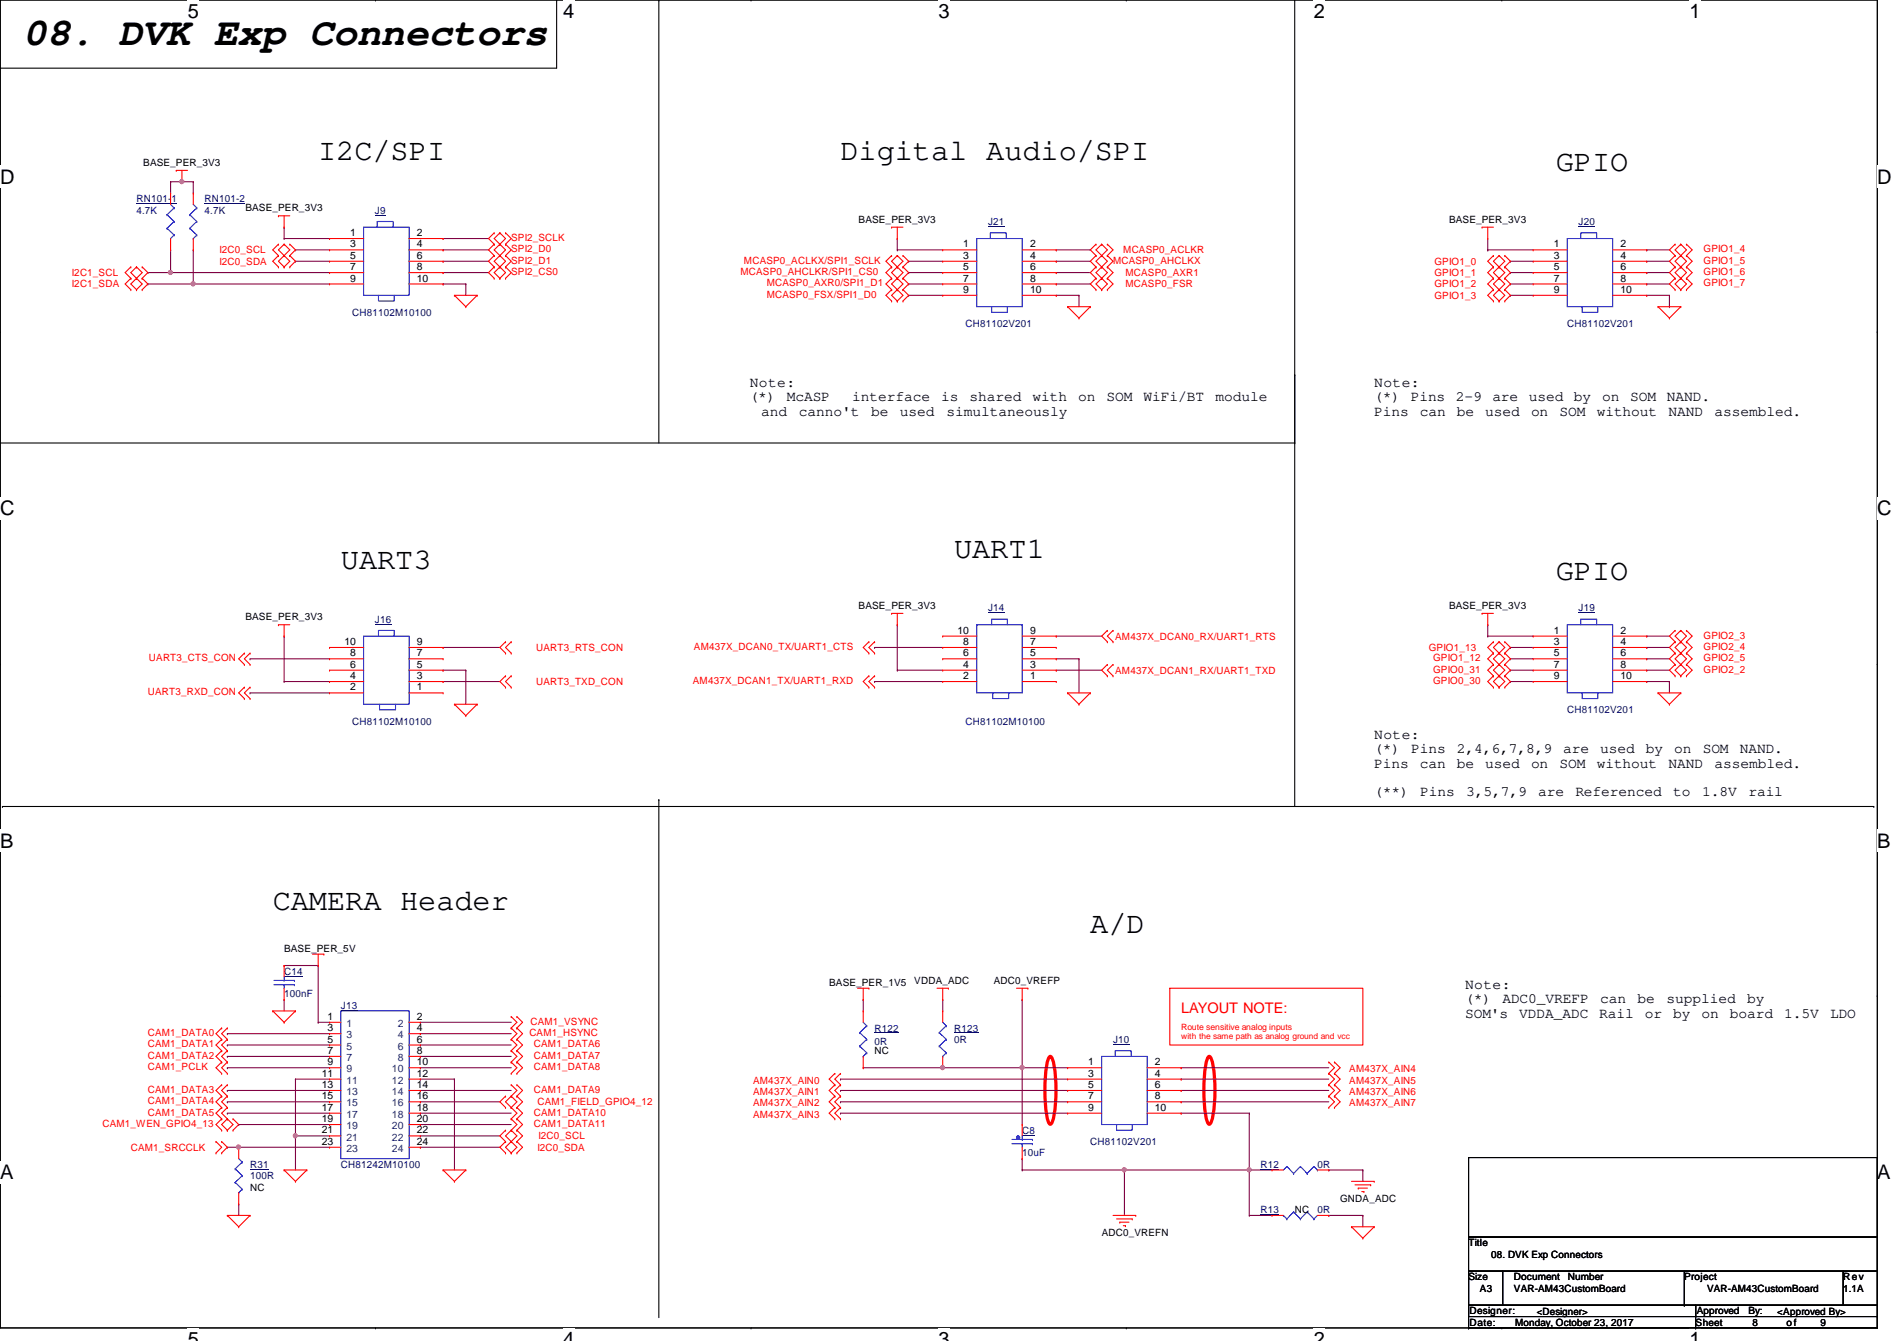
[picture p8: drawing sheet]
<svg xmlns="http://www.w3.org/2000/svg" width="297mm" height="210mm" viewBox="0 0 297 210" stroke-linecap="round" stroke-linejoin="round" font-family="sans-serif">
<defs><g id="words">
<text font-size="6.2" x="3.6" y="7">08. DVK Exp Connectors</text>
<g font-size="4.7">
<text x="49.8" y="25.1">I2C/SPI</text>
<text x="131.6" y="25.1">Digital Audio/SPI</text>
<text x="243.6" y="26.8">GPIO</text>
<text x="53.4" y="89.1">UART3</text>
<text x="149.4" y="87.3">UART1</text>
<text x="243.6" y="90.8">GPIO</text>
<text x="42.7" y="142.4">CAMERA Header</text>
<text x="170.7" y="146">A/D</text>
</g>
<g font-size="3.1">
<text x="29.4" y="2.8">5</text>
<text x="88.2" y="2.8">4</text>
<text x="147" y="2.8">3</text>
<text x="205.7" y="2.8">2</text>
<text x="264.5" y="2.8">1</text>
<text x="0" y="28.7">D</text>
<text x="294" y="28.7">D</text>
<text x="0" y="80.7">C</text>
<text x="294" y="80.7">C</text>
<text x="0" y="132.7">B</text>
<text x="294" y="132.7">B</text>
<text x="0" y="184.6">A</text>
<text x="294" y="184.6">A</text>
<text x="29.4" y="210.7">5</text>
<text x="88.2" y="210.7">4</text>
<text x="147" y="210.7">3</text>
<text x="205.7" y="210.7">2</text>
<text x="264.5" y="210.7">1</text>
</g>
<g font-size="2.3">
<text x="117.4" y="60.5">Note:</text>
<text x="117.4" y="62.8">(*)</text>
<text x="119.2" y="65.1">and</text>
<text x="123.2" y="62.8">McASP</text>
<text x="125.1" y="65.1">canno't</text>
<text x="133.4" y="62.8">interface</text>
<text x="136.4" y="65.1">be</text>
<text x="140.9" y="65.1">used</text>
<text x="147.4" y="62.8">is</text>
<text x="148.2" y="65.1">simultaneously</text>
<text x="151.8" y="62.8">shared</text>
<text x="161.7" y="62.8">with</text>
<text x="168.8" y="62.8">on</text>
<text x="173.3" y="62.8">SOM</text>
<text x="179.1" y="62.8">WiFi/BT</text>
<text x="190.3" y="62.8">module</text>
<text x="215.2" y="60.5">Note:</text>
<text x="215.2" y="62.8">(*)</text>
<text x="215.2" y="65.1">Pins</text>
<text x="220.9" y="62.8">Pins</text>
<text x="222.3" y="65.1">can</text>
<text x="228" y="62.8">2-9</text>
<text x="228.1" y="65.1">be</text>
<text x="232.6" y="65.1">used</text>
<text x="233.7" y="62.8">are</text>
<text x="239.4" y="62.8">used</text>
<text x="239.7" y="65.1">on</text>
<text x="244.2" y="65.1">SOM</text>
<text x="246.5" y="62.8">by</text>
<text x="250" y="65.1">without</text>
<text x="250.9" y="62.8">on</text>
<text x="255.3" y="62.8">SOM</text>
<text x="261" y="62.8">NAND.</text>
<text x="261.3" y="65.1">NAND</text>
<text x="268.5" y="65.1">assembled.</text>
<text x="215.2" y="115.7">Note:</text>
<text x="215.2" y="117.9">(*)</text>
<text x="221" y="117.9">Pins</text>
<text x="228.1" y="117.9">2,4,6,7,8,9</text>
<text x="244.8" y="117.9">are</text>
<text x="250.6" y="117.9">used</text>
<text x="257.7" y="117.9">by</text>
<text x="262.2" y="117.9">on</text>
<text x="266.6" y="117.9">SOM</text>
<text x="272.4" y="117.9">NAND.</text>
<text x="215.2" y="124.5">(**)</text>
<text x="215.2" y="120.2">Pins</text>
<text x="222.3" y="120.2">can</text>
<text x="222.4" y="124.5">Pins</text>
<text x="228.1" y="120.2">be</text>
<text x="229.6" y="124.5">3,5,7,9</text>
<text x="232.6" y="120.2">used</text>
<text x="239.7" y="120.2">on</text>
<text x="240.8" y="124.5">are</text>
<text x="244.2" y="120.2">SOM</text>
<text x="246.7" y="124.5">Referenced</text>
<text x="250" y="120.2">without</text>
<text x="261.3" y="120.2">NAND</text>
<text x="262" y="124.5">to</text>
<text x="266.5" y="124.5">1.8V</text>
<text x="268.5" y="120.2">assembled.</text>
<text x="273.8" y="124.5">rail</text>
<text x="229.4" y="154.8">Note:</text>
<text x="229.4" y="157.1">(*)</text>
<text x="229.4" y="159.3">SOM's</text>
<text x="235.2" y="157.1">ADC0_VREFP</text>
<text x="237.9" y="159.3">VDDA_ADC</text>
<text x="250.4" y="159.3">Rail</text>
<text x="250.6" y="157.1">can</text>
<text x="256.4" y="157.1">be</text>
<text x="257.6" y="159.3">or</text>
<text x="260.9" y="157.1">supplied</text>
<text x="262" y="159.3">by</text>
<text x="266.4" y="159.3">on</text>
<text x="270.9" y="159.3">board</text>
<text x="273.6" y="157.1">by</text>
<text x="279.4" y="159.3">1.5V</text>
<text x="286.6" y="159.3">LDO</text>
</g>
<text font-size="2.3" fill="#f00" x="185" y="158.5">LAYOUT NOTE:</text>
<g font-size="1.6">
<text x="22.4" y="26">BASE_PER_3V3</text>
<text x="38.4" y="33.1">BASE_PER_3V3</text>
<text x="134.4" y="34.9">BASE_PER_3V3</text>
<text x="226.9" y="34.9">BASE_PER_3V3</text>
<text x="54.8" y="40.5">5</text>
<text x="54.8" y="38.7">3</text>
<text x="54.8" y="37">1</text>
<text x="65.3" y="40.5">6</text>
<text x="65.3" y="38.7">4</text>
<text x="65.3" y="37">2</text>
<text x="150.8" y="40.5">3</text>
<text x="150.8" y="38.7">1</text>
<text x="161.3" y="40.5">4</text>
<text x="161.3" y="38.7">2</text>
<text x="243.3" y="40.5">3</text>
<text x="243.3" y="38.7">1</text>
<text x="253.7" y="40.5">4</text>
<text x="253.7" y="38.7">2</text>
<text x="54.8" y="44.1">9</text>
<text x="54.8" y="42.3">7</text>
<text x="65.3" y="44.1">10</text>
<text x="65.3" y="42.3">8</text>
<text x="150.8" y="45.8">9</text>
<text x="150.8" y="44.1">7</text>
<text x="150.8" y="42.3">5</text>
<text x="161.3" y="45.8">10</text>
<text x="161.3" y="44.1">8</text>
<text x="161.3" y="42.3">6</text>
<text x="243.3" y="45.8">9</text>
<text x="243.3" y="44.1">7</text>
<text x="243.3" y="42.3">5</text>
<text x="253.7" y="45.8">10</text>
<text x="253.7" y="44.1">8</text>
<text x="253.7" y="42.3">6</text>
<text x="134.4" y="95.3">BASE_PER_3V3</text>
<text x="226.9" y="95.3">BASE_PER_3V3</text>
<text x="38.4" y="97.1">BASE_PER_3V3</text>
<text x="53.9" y="101">10</text>
<text x="65.3" y="101">9</text>
<text x="149.9" y="99.2">10</text>
<text x="150.8" y="101">8</text>
<text x="161.3" y="99.2">9</text>
<text x="161.3" y="101">7</text>
<text x="243.3" y="101">3</text>
<text x="243.3" y="99.2">1</text>
<text x="253.7" y="101">4</text>
<text x="253.7" y="99.2">2</text>
<text x="54.8" y="102.7">8</text>
<text x="54.8" y="104.5">6</text>
<text x="54.8" y="106.3">4</text>
<text x="65.3" y="102.7">7</text>
<text x="65.3" y="104.5">5</text>
<text x="65.3" y="106.3">3</text>
<text x="150.8" y="102.7">6</text>
<text x="150.8" y="104.5">4</text>
<text x="150.8" y="106.3">2</text>
<text x="161.3" y="102.7">5</text>
<text x="161.3" y="104.5">3</text>
<text x="161.3" y="106.3">1</text>
<text x="243.3" y="106.3">9</text>
<text x="243.3" y="104.5">7</text>
<text x="243.3" y="102.7">5</text>
<text x="253.7" y="106.3">10</text>
<text x="253.7" y="104.5">8</text>
<text x="253.7" y="102.7">6</text>
<text x="54.8" y="108.1">2</text>
<text x="65.3" y="108.1">1</text>
<text x="44.5" y="149">BASE_PER_5V</text>
<text x="129.8" y="154.3">BASE_PER_1V5</text>
<text x="143.2" y="154">VDDA_ADC</text>
<text x="155.6" y="154">ADC0_VREFP</text>
<text x="51.3" y="159.6">1</text>
<text x="51.3" y="161.4">3</text>
<text x="65.3" y="159.6">2</text>
<text x="65.3" y="161.4">4</text>
<text x="51.3" y="163.2">5</text>
<text x="51.3" y="166.8">9</text>
<text x="51.3" y="165">7</text>
<text x="65.3" y="163.2">6</text>
<text x="65.3" y="165">8</text>
<text x="65.3" y="166.8">10</text>
<text x="136.9" y="165">NC</text>
<text x="170.4" y="166.8">1</text>
<text x="180.8" y="166.8">2</text>
<text x="50.4" y="168.5">11</text>
<text x="50.4" y="170.3">13</text>
<text x="50.4" y="172.1">15</text>
<text x="50.4" y="173.9">17</text>
<text x="65.3" y="168.5">12</text>
<text x="65.3" y="170.3">14</text>
<text x="65.3" y="172.1">16</text>
<text x="65.3" y="173.9">18</text>
<text x="170.4" y="173.9">9</text>
<text x="170.4" y="172.1">7</text>
<text x="170.4" y="170.3">5</text>
<text x="170.4" y="168.5">3</text>
<text x="180.8" y="173.9">10</text>
<text x="180.8" y="172.1">8</text>
<text x="180.8" y="170.3">6</text>
<text x="180.8" y="168.5">4</text>
<text x="50.4" y="175.6">19</text>
<text x="50.4" y="177.4">21</text>
<text x="50.4" y="179.2">23</text>
<text x="65.3" y="175.6">20</text>
<text x="65.3" y="177.4">22</text>
<text x="65.3" y="179.2">24</text>
<text x="39.2" y="186.4">NC</text>
<text x="202.7" y="189.9">NC</text>
<text x="209.8" y="188.1">GNDA_ADC</text>
<text x="172.5" y="193.5">ADC0_VREFN</text>
<text x="230" y="195.1">Title</text>
<text x="233.5" y="196.8">08. DVK Exp Connectors</text>
<text x="230" y="200.4">Size</text>
<text x="231.7" y="202.2">A3</text>
<text x="237.1" y="202.2">VAR-AM43CustomBoard</text>
<text x="237.1" y="200.4">Document</text>
<text x="245.5" y="200.4">Number</text>
<text x="263.7" y="200.4">Project</text>
<text x="267.3" y="202.2">VAR-AM43CustomBoard</text>
<text x="288.6" y="202.2">1.1A</text>
<text x="288.6" y="200.4">Rev</text>
<text x="230.1" y="205.7">Designer:</text>
<text x="230.1" y="207.5">Date:</text>
<text x="237.2" y="207.5">Monday, October 23, 2017</text>
<text x="240.6" y="205.9">&lt;Designer&gt;</text>
<text x="265.5" y="207.5">Sheet</text>
<text x="265.7" y="205.7">Approved</text>
<text x="273.8" y="205.7">By:</text>
<text x="274.4" y="207.5">8</text>
<text x="278.3" y="205.9">&lt;Approved By&gt;</text>
<text x="279.7" y="207.5">o f</text>
<text x="285.1" y="207.5">9</text>
</g>
<g font-size="1.6" fill="#000080">
<text x="21.4" y="31.7">RN101-1</text>
<text x="21.4" y="33.4">4.7K</text>
<text x="32" y="31.7">RN101-2</text>
<text x="32" y="33.4">4.7K</text>
<text x="58.7" y="33.4">J9</text>
<text x="154.7" y="35.2">J21</text>
<text x="247.2" y="35.2">J20</text>
<text x="55.2" y="49.4">CH81102M10100</text>
<text x="151.2" y="51.2">CH81102V201</text>
<text x="245.4" y="51.2">CH81102V201</text>
<text x="154.7" y="95.7">J14</text>
<text x="247.2" y="95.7">J19</text>
<text x="58.7" y="97.5">J16</text>
<text x="55.2" y="113.5">CH81102M10100</text>
<text x="151.2" y="113.5">CH81102M10100</text>
<text x="245.4" y="111.7">CH81102V201</text>
<text x="44.5" y="152.6">C14</text>
<text x="44.5" y="156.1">100nF</text>
<text x="53.4" y="157.9">J13</text>
<text x="136.9" y="161.5">R122</text>
<text x="149.4" y="161.5">R123</text>
<text x="136.9" y="163.6">0R</text>
<text x="149.4" y="163.2">0R</text>
<text x="174.3" y="163.2">J10</text>
<text x="160.1" y="177.5">C8</text>
<text x="170.7" y="179.2">CH81102V201</text>
<text x="39.2" y="182.8">R31</text>
<text x="39.2" y="184.6">100R</text>
<text x="53.4" y="182.8">CH81242M10100</text>
<text x="160.1" y="181">10uF</text>
<text x="197.4" y="182.8">R12</text>
<text x="206.3" y="182.8">0R</text>
<text x="197.4" y="189.9">R13</text>
<text x="206.3" y="189.9">0R</text>
</g>
<g font-size="1.6" fill="#f00">
<text x="34.4" y="41.4">I2C0_SDA</text>
<text x="34.4" y="39.7">I2C0_SCL</text>
<text x="80" y="39.5">SPI2_D0</text>
<text x="80" y="41.3">SPI2_D1</text>
<text x="80" y="37.7">SPI2_SCLK</text>
<text x="116.5" y="41.3">MCASP0_ACLKX/SPI1_SCLK</text>
<text x="174.3" y="41.3">MCASP0_AHCLKX</text>
<text x="175.9" y="39.7">MCASP0_ACLKR</text>
<text x="224.6" y="41.4">GPIO1_0</text>
<text x="266.7" y="39.5">GPIO1_4</text>
<text x="266.7" y="41.3">GPIO1_5</text>
<text x="11.3" y="43.2">I2C1_SCL</text>
<text x="11.3" y="45">I2C1_SDA</text>
<text x="80" y="43.1">SPI2_CS0</text>
<text x="115.9" y="43.1">MCASP0_AHCLKR/SPI1_CS0</text>
<text x="120.1" y="44.8">MCASP0_AXR0/SPI1_D1</text>
<text x="120.1" y="46.6">MCASP0_FSX/SPI1_D0</text>
<text x="176.2" y="45">MCASP0_FSR</text>
<text x="176.2" y="43.2">MCASP0_AXR1</text>
<text x="224.6" y="43.2">GPIO1_1</text>
<text x="224.6" y="45">GPIO1_2</text>
<text x="224.6" y="46.8">GPIO1_3</text>
<text x="266.7" y="43.1">GPIO1_6</text>
<text x="266.7" y="44.8">GPIO1_7</text>
<text x="83.9" y="101.9">UART3_RTS_CON</text>
<text x="108.7" y="101.7">AM437X_DCAN0_TX/UART1_CTS</text>
<text x="174.6" y="100.1">AM437X_DCAN0_RX/UART1_RTS</text>
<text x="223.7" y="101.9">GPIO1_13</text>
<text x="266.7" y="99.9">GPIO2_3</text>
<text x="266.7" y="101.7">GPIO2_4</text>
<text x="23.3" y="103.5">UART3_CTS_CON</text>
<text x="83.9" y="107.2">UART3_TXD_CON</text>
<text x="108.5" y="107.1">AM437X_DCAN1_TX/UART1_RXD</text>
<text x="174.6" y="105.5">AM437X_DCAN1_RX/UART1_TXD</text>
<text x="224.4" y="103.5">GPIO1_12</text>
<text x="224.4" y="105.3">GPIO0_31</text>
<text x="224.4" y="107.1">GPIO0_30</text>
<text x="266.7" y="103.5">GPIO2_5</text>
<text x="266.7" y="105.3">GPIO2_2</text>
<text x="23.2" y="108.8">UART3_RXD_CON</text>
<text x="83.1" y="160.4">CAM1_VSYNC</text>
<text x="23.2" y="162.2">CAM1_DATA0</text>
<text x="23.2" y="164">CAM1_DATA1</text>
<text x="23.2" y="165.7">CAM1_DATA2</text>
<text x="23.2" y="167.5">CAM1_PCLK</text>
<text x="82.9" y="162.2">CAM1_HSYNC</text>
<text x="83.6" y="167.5">CAM1_DATA8</text>
<text x="83.6" y="165.7">CAM1_DATA7</text>
<text x="83.6" y="164">CAM1_DATA6</text>
<text x="211.3" y="167.9">AM437X_AIN4</text>
<text x="23.2" y="171.1">CAM1_DATA3</text>
<text x="23.2" y="172.8">CAM1_DATA4</text>
<text x="83.6" y="171.1">CAM1_DATA9</text>
<text x="84.2" y="173">CAM1_FIELD_GPIO4_12</text>
<text x="117.9" y="169.6">AM437X_AIN0</text>
<text x="117.9" y="173.2">AM437X_AIN2</text>
<text x="117.9" y="171.4">AM437X_AIN1</text>
<text x="211.3" y="169.6">AM437X_AIN5</text>
<text x="211.3" y="173.2">AM437X_AIN7</text>
<text x="211.3" y="171.4">AM437X_AIN6</text>
<text x="16" y="176.4">CAM1_WEN_GPIO4_13</text>
<text x="23.2" y="174.6">CAM1_DATA5</text>
<text x="83.6" y="174.6">CAM1_DATA10</text>
<text x="83.6" y="176.4">CAM1_DATA11</text>
<text x="84.3" y="178.4">I2C0_SCL</text>
<text x="117.9" y="175">AM437X_AIN3</text>
<text x="20.5" y="180.1">CAM1_SRCCLK</text>
<text x="84.2" y="180.1">I2C0_SDA</text>
</g>
<g font-size="1.6" fill="#004080">
<text x="54.3" y="160.7">1</text>
<text x="62.3" y="160.7">2</text>
<text x="54.3" y="162.5">3</text>
<text x="54.3" y="164.3">5</text>
<text x="54.3" y="167.9">9</text>
<text x="54.3" y="166.1">7</text>
<text x="61.4" y="167.9">10</text>
<text x="62.3" y="162.5">4</text>
<text x="62.3" y="164.3">6</text>
<text x="62.3" y="166.1">8</text>
<text x="54.3" y="169.6">11</text>
<text x="54.3" y="171.4">13</text>
<text x="54.3" y="173.2">15</text>
<text x="61.4" y="169.6">12</text>
<text x="61.4" y="171.4">14</text>
<text x="61.4" y="173.2">16</text>
<text x="54.3" y="175">17</text>
<text x="54.3" y="176.7">19</text>
<text x="54.3" y="178.5">21</text>
<text x="61.4" y="175">18</text>
<text x="61.4" y="176.7">20</text>
<text x="61.4" y="178.5">22</text>
<text x="54.3" y="180.3">23</text>
<text x="61.4" y="180.3">24</text>
</g>
<text font-size="1.4" fill="#f00" x="185" y="161.2">Route sensitive analog inputs</text>
<text font-size="1.3" fill="#f00" x="185" y="162.6">with the same path as analog ground and vcc</text>
</g></defs>
<path d="M0 0h294v207.9h-294z" fill="none" stroke="#000" stroke-width=".17"/>
<g fill="#fff">
<path d="M29.4 0h1.8v3.5h-1.8z"/>
<path d="M29.4 207.9h1.8v2h-1.8z"/>
</g>
<path d="M58.8 0h.1M58.8 207.9h.1" fill="none" stroke="#000" stroke-width=".17"/>
<g fill="#fff">
<path d="M88.2 0h1.7v3.5h-1.7z"/>
<path d="M88.2 207.9h1.7v2h-1.7z"/>
</g>
<path d="M117.6 0h.1M117.6 207.9h.1" fill="none" stroke="#000" stroke-width=".17"/>
<g fill="#fff">
<path d="M147 0h1.7v3.5h-1.7z"/>
<path d="M147 207.9h1.7v2h-1.7z"/>
</g>
<path d="M176.4 0h.1M176.4 207.9h.1" fill="none" stroke="#000" stroke-width=".17"/>
<g fill="#fff">
<path d="M205.7 0h1.8v3.5h-1.8z"/>
<path d="M205.7 207.9h1.8v2h-1.8z"/>
</g>
<path d="M235.2 0h.1M235.2 207.9h.1" fill="none" stroke="#000" stroke-width=".17"/>
<g fill="#fff">
<path d="M264.5 0h1.8v3.5h-1.8z"/>
<path d="M264.5 207.9h1.8v2h-1.8z"/>
<path d="M0 26h2.3v3.4h-2.3z"/>
<path d="M294 26h2.2v3.4h-2.2z"/>
<path d="M0 77.9h2.3v3.5h-2.3z"/>
<path d="M294 77.9h2.2v3.5h-2.2z"/>
</g>
<path d="M0 51.9h.1M294 51.9h.1" fill="none" stroke="#000" stroke-width=".17"/>
<g fill="#fff">
<path d="M0 129.9h2.1v3.4h-2.1z"/>
<path d="M294 129.9h2v3.4h-2z"/>
</g>
<path d="M0 103.9h.1M294 103.9h.1" fill="none" stroke="#000" stroke-width=".17"/>
<path d="M0 103.9h.1M294 103.9h.1" fill="none" stroke="#000" stroke-width=".16"/>
<g fill="#fff">
<path d="M0 181.8h2.1v3.5h-2.1z"/>
<path d="M294 181.8h2v3.5h-2z"/>
</g>
<g fill="none" stroke="#000" stroke-width=".17">
<path d="M0 10.7h.1M87.2 0h.1M87.2 0v10.7h-87.2M103.2 0h.1M103.2 0v69.3M202.7 0h.1M202.7 0v126.2M202.7 58.7h.1M0 69.3h202.7M202.7 69.3h.1M.4 126.2h.1M.4 126.2h293"/>
<path d="M103.2 125.2h.1M103.2 125.2v81M293.4 126.2h.1M0 155.9h.1M294 155.9h.1"/>
</g>
<path d="M183.2 154.7h30.2v8.9h-30.2z" fill="none" stroke="#f00" stroke-width=".17"/>
<path d="M164.3 165.5l.2-.1a1.99 1.99 0 0 1 .6 1.5 22.9 22.9 0 0 1-.3 8.7l-.3 .4a2.01 2.01 0 0 1-.6-1.6 24.3 24.3 0 0 1 .2-8.6zM189.2 165.5l.2-.1a1.99 1.99 0 0 1 .6 1.5 22.9 22.9 0 0 1-.3 8.7l-.3 .4a2.01 2.01 0 0 1-.6-1.6 24.3 24.3 0 0 1 .2-8.6z" fill="none" stroke="#f00" stroke-width=".51"/>
<g fill="none" stroke="#800040" stroke-width=".17">
<path d="M26.7 39.1h.1M26.7 39.1v3.6M28.5 28.4h.1M28.5 28.4h1.8M30.3 28.4h.1M30.3 39.1h.1M30.3 39.1v5.3h-7.1M30.3 28.4v1.8M44.5 37.3h.1M44.5 35.6h.1M44.5 37.3h7.1M44.5 35.6v1.7"/>
<path d="M46.3 39.1h.1M46.3 39.1h5.3M69.4 37.3h.1M69.4 39.1h.1M69.4 37.3h7.1M69.4 39.1h7.1M140.5 39.1h.1M140.5 37.3h.1M140.5 39.1h7.1M140.5 37.3v1.8M165.4 39.1h.1M165.4 39.1h5.3"/>
<path d="M233 39.1h.1M233 39.1h7.1M233 37.3v1.8M257.8 39.1h.1M257.8 39.1h3.6M23.2 42.7h.1M23.2 44.4h.1M23.2 42.7h28.4M26.7 42.7h.1M46.3 40.9h.1M46.3 40.9h5.3M69.4 44.4h.1"/>
<path d="M69.4 40.9h.1M69.4 42.7h.1M69.4 44.4h3.5M69.4 40.9h7.1M69.4 42.7h7.1M72.9 44.4h.1M72.9 44.4v1.8M142.3 44.4h.1M142.3 46.2h.1M142.3 44.4h5.3M142.3 46.2h5.3M165.4 46.2h.1"/>
<path d="M165.4 40.9h.1M165.4 42.7h.1M165.4 44.4h.1M165.4 44.4h5.3M165.4 40.9h5.3M165.4 42.7h5.3M165.4 46.2h3.5M168.9 46.2h.1M168.9 46.2v1.8M236.5 40.9h.1M236.5 44.4h.1M236.5 42.7h.1"/>
<path d="M236.5 46.2h.1M236.5 44.4h3.6M236.5 40.9h3.6M236.5 42.7h3.6M236.5 46.2h3.6M257.8 42.7h.1M257.8 40.9h.1M257.8 44.4h.1M257.8 46.2h.1M257.8 44.4h3.6M257.8 40.9h3.6M257.8 42.7h3.6"/>
<path d="M257.8 46.2h3.6v1.8M261.4 48h.1M44.5 99.6h.1M44.5 99.6v7.1M140.5 97.8h.1M140.5 97.8v7.1M165.4 99.6h.1M165.4 99.6h7.1M233 99.6h.1M233 97.8h.1M233 99.6h7.1M233 97.8v1.8"/>
<path d="M257.8 99.6h.1M257.8 99.6h3.6M39.2 108.5h.1M39.2 103.1h.1M39.2 108.5h12.4M39.2 103.1h12.4M44.5 106.7h.1M44.5 106.7h7.1M69.4 104.9h.1M69.4 106.7h.1M69.4 101.3h.1M69.4 104.9h3.5"/>
<path d="M69.4 106.7h8.9M69.4 101.3h8.9M72.9 104.9h.1M72.9 104.9v5.3M136.9 101.3h.1M136.9 101.3h10.7M140.5 104.9h.1M140.5 104.9h7.1M165.4 103.1h.1M165.4 104.9h.1M165.4 104.9h7.1M165.4 103.1h3.5"/>
<path d="M168.9 103.1h.1M168.9 103.1v5.4M257.8 103.1h.1M257.8 101.3h.1M257.8 104.9h.1M257.8 106.7h.1M257.8 104.9h3.6M257.8 106.7h3.6M257.8 101.3h3.6M257.8 103.1h3.6M261.4 106.7h.1M261.4 106.7v1.8"/>
</g>
<circle cx="26.7" cy="42.6" r=".32" fill="#f0f"/>
<circle cx="26.7" cy="42.6" r=".32" fill="none" stroke="#f0f" stroke-width=".17"/>
<path d="M30.3 44.4h.1M30.3 44.4h21.3" fill="none" stroke="#800040" stroke-width=".17"/>
<circle cx="30.2" cy="44.4" r=".32" fill="#f0f"/>
<circle cx="30.2" cy="44.4" r=".32" fill="none" stroke="#f0f" stroke-width=".17"/>
<path d="M26.7 28.4h.1M26.7 28.4h1.8" fill="none" stroke="#800040" stroke-width=".17"/>
<circle cx="28.5" cy="28.4" r=".32" fill="#f0f"/>
<circle cx="28.5" cy="28.4" r=".32" fill="none" stroke="#f0f" stroke-width=".17"/>
<g fill="none" stroke="#800040" stroke-width=".17">
<path d="M26.7 28.4h.1M26.7 28.4v1.8M136.9 106.7h.1M136.9 106.7h10.7M44.5 151.1h.1M44.5 156.5h.1M44.5 151.1h5.3M44.5 156.5v1.7M49.8 151.1h.1M49.8 151.1v8.9M35.6 170.7h.1M35.6 172.5h.1"/>
<path d="M35.6 174.2h.1M35.6 161.8h.1M35.6 163.6h.1M35.6 165.4h.1M35.6 167.1h.1M35.6 179.6h.1M35.6 170.7h16M35.6 172.5h16M35.6 174.2h16M35.6 161.8h16M35.6 163.6h16M35.6 165.4h16"/>
<path d="M35.6 167.1h16M35.6 179.6h16M37.4 176h.1M37.4 179.6h.1M37.4 176h14.2M46.3 168.9h.1M46.3 168.9h5.3M46.3 168.9v8.9M49.8 160h.1M49.8 160h1.8M65.8 160h.1M65.8 161.8h.1"/>
<path d="M65.8 165.4h.1M65.8 163.6h.1M65.8 167.1h.1M65.8 168.9h.1M65.8 170.7h.1M65.8 172.5h.1M65.8 177.8h.1M65.8 179.6h.1M65.8 174.2h.1M65.8 160h14.2M65.8 168.9h5.4M65.8 170.7h14.2"/>
<path d="M65.8 172.5h12.5M65.8 174.2h14.2M65.8 161.8h14.2M65.8 163.6h14.2M65.8 165.4h14.2M65.8 167.1h14.2M65.8 177.8h12.5M65.8 179.6h12.5M71.2 168.9h.1M71.2 168.9v14.2M131.6 168.9h.1M131.6 172.5h.1"/>
<path d="M131.6 170.7h.1M131.6 174.2h.1M131.6 168.9h35.6M131.6 170.7h35.6M131.6 172.5h35.6M131.6 174.2h35.6M185 167.1h.1M185 170.7h.1M185 168.9h.1M185 172.5h.1M185 168.9h23.1M185 170.7h23.1"/>
<path d="M185 172.5h23.1M185 167.1h23.1M37.4 188.5h.1M37.4 188.5v1.7"/>
</g>
<circle cx="37.4" cy="179.6" r=".32" fill="#f0f"/>
<circle cx="37.4" cy="179.6" r=".32" fill="none" stroke="#f0f" stroke-width=".17"/>
<path d="M142.3 40.9h.1M142.3 42.7h.1M142.3 40.9h5.3M142.3 42.7h5.3M46.3 177.8h.1M46.3 177.8h5.3M46.3 177.8v5.3M65.8 176h.1M65.8 176h14.2" fill="none" stroke="#800040" stroke-width=".17"/>
<circle cx="46.2" cy="177.8" r=".32" fill="#f0f"/>
<circle cx="46.2" cy="177.8" r=".32" fill="none" stroke="#f0f" stroke-width=".17"/>
<g fill="none" stroke="#800040" stroke-width=".17">
<path d="M135.2 156.5h.1M135.2 156.5v1.7M160.1 156.5h.1M160.1 156.5v19.5M135.2 167.1h.1M135.2 167.1h24.9M147.6 167.1h.1M160.1 167.1h.1M185 174.2h.1M185 174.2h10.6M160.1 181.4h.1M160.1 183.1h.1"/>
<path d="M160.1 181.4v1.7M160.1 183.1h16"/>
</g>
<circle cx="147.6" cy="167.1" r=".32" fill="#f0f"/>
<circle cx="147.6" cy="167.1" r=".32" fill="none" stroke="#f0f" stroke-width=".17"/>
<path d="M176.1 183.1h.1M176.1 183.1v7.1M176.1 183.1h19.5" fill="none" stroke="#800040" stroke-width=".17"/>
<circle cx="176" cy="183.1" r=".32" fill="#f0f"/>
<circle cx="176" cy="183.1" r=".32" fill="none" stroke="#f0f" stroke-width=".17"/>
<path d="M195.6 174.2h.1M195.6 174.2v8.9M213.4 190.2h.1M213.4 190.2v1.8" fill="none" stroke="#800040" stroke-width=".17"/>
<circle cx="195.6" cy="183.1" r=".32" fill="#f0f"/>
<circle cx="195.6" cy="183.1" r=".32" fill="none" stroke="#f0f" stroke-width=".17"/>
<g fill="none" stroke="#800040" stroke-width=".17">
<path d="M147.6 156.5h.1M147.6 156.5v1.7M160.1 167.1h.1M160.1 167.1h7.1M195.6 183.1h.1M195.6 190.2h.1M195.6 183.1h3.6M195.6 190.2h3.6M195.6 183.1v7.1M208.1 183.1h.1M208.1 190.2h.1M208.1 183.1h5.3"/>
<path d="M208.1 190.2h5.3M213.4 183.1h.1M213.4 183.1v1.8"/>
</g>
<circle cx="160" cy="167.1" r=".32" fill="#f0f"/>
<circle cx="160" cy="167.1" r=".32" fill="none" stroke="#f0f" stroke-width=".17"/>
<path d="M236.5 101.3h.1M236.5 103.1h.1M236.5 104.9h.1M236.5 106.7h.1M236.5 101.3h3.6M236.5 103.1h3.6M236.5 104.9h3.6M236.5 106.7h3.6" fill="none" stroke="#800040" stroke-width=".17"/>
<g fill="none" stroke="#f00" stroke-width=".17">
<path d="M27.6 26.7h.1M27.6 26.7h1.8M28.5 28.4h.1M28.5 26.7v1.7M43.6 33.8h.1M43.6 38.2h.1M43.6 33.8h1.8M43.6 38.2l-.9 .9 .9 .9M44.5 35.6h.1M44.5 38.2h.1M44.5 33.8v1.8M44.5 38.2l.9 .9-1.8 1.8 .9 .9"/>
<path d="M44.5 38.2l-.9 .9 1.8 1.8-.9 .9M45.4 38.2h.1M45.4 38.2l.9 .9-.9 .9M77.4 38.2h.1M77.4 36.4h.1M77.4 38.2l-.9 .9 .9 .9M77.4 36.4l-.9 .9 .9 .9M78.3 38.2h.1M78.3 36.4h.1M78.3 36.4l-.9 .9 1.8 1.8-1.8 1.8 1.8 1.8-.9 .9M78.3 36.4l.9 .9-1.8 1.8 1.8 1.8-1.8 1.8 .9 .9M79.2 38.2h.1"/>
<path d="M79.2 36.4h.1M79.2 38.2l.8 .9-.8 .9M79.2 36.4l.8 .9-.8 .9M139.6 35.6h.1M139.6 35.6h1.8M140.5 37.3h.1M140.5 35.6v1.7M171.6 38.2h.1M171.6 38.2l-.9 .9 .9 .9M172.5 38.2h.1M172.5 38.2l.9 .9-1.8 1.8 1.8 1.8-1.8 1.7 .9 .9M172.5 38.2l-.9 .9 1.8 1.8-1.8 1.8 1.8 1.7-.9 .9"/>
<path d="M173.4 38.2h.1M173.4 38.2l.9 .9-.9 .9M232.1 35.6h.1M232.1 35.6h1.7M233 37.3h.1M233 35.6v1.7M262.3 38.2h.1M262.3 38.2l-.9 .9 .9 .9M263.2 38.2h.1M263.2 38.2l-.9 .9 1.8 1.8-1.8 1.8 1.8 1.7-.9 .9M263.2 38.2l.9 .9-1.8 1.8 1.8 1.8-1.8 1.7 .9 .9M264.1 38.2h.1"/>
<path d="M264.1 38.2l.9 .9-.9 .9M20.5 41.8h.1M20.5 43.6h.1M20.5 45.3h.1M20.5 41.8l-.9 .9 .9 .9M20.5 43.6l-.9 .8 .9 .9M21.4 43.6h.1M21.4 41.8h.1M21.4 45.3h.1M21.4 41.8l-.9 .9 1.8 1.7-.9 .9M21.4 41.8l.9 .9-1.8 1.7 .9 .9M22.3 41.8h.1"/>
<path d="M22.3 43.6h.1M22.3 45.3h.1M22.3 41.8l.9 .9-.9 .9M22.3 43.6l.9 .8-.9 .9M43.6 40h.1M43.6 41.8h.1M43.6 40l-.9 .9 .9 .9M44.5 41.8h.1M44.5 40h.1M45.4 40h.1M45.4 41.8h.1M45.4 40l.9 .9-.9 .9"/>
<path d="M71.2 46.2h.1M71.2 46.2h3.5M71.2 46.2l1.7 1.8M72.9 48h.1M74.7 46.2h.1M74.7 46.2l-1.8 1.8M77.4 40h.1M77.4 41.8h.1M77.4 43.6h.1M77.4 41.8l-.9 .9 .9 .9M77.4 40l-.9 .9 .9 .9M78.3 40h.1"/>
<path d="M78.3 41.8h.1M78.3 43.6h.1M79.2 40h.1M79.2 41.8h.1M79.2 43.6h.1M79.2 40l.8 .9-.8 .9M79.2 41.8l.8 .9-.8 .9M139.6 45.3h.1M139.6 43.6h.1M139.6 47.1h.1M139.6 41.8h.1M139.6 40h.1"/>
<path d="M139.6 45.3l-.9 .9 .9 .9M139.6 43.6l-.9 .8 .9 .9M139.6 41.8l-.9 .9 .9 .9M139.6 40l-.9 .9 .9 .9M140.5 43.6h.1M140.5 45.3h.1M140.5 47.1h.1M140.5 40h.1M140.5 41.8h.1M140.5 40l.9 .9-1.8 1.8 1.8 1.7-1.8 1.8 .9 .9M140.5 40l-.9 .9 1.8 1.8-1.8 1.7 1.8 1.8-.9 .9M141.4 45.3h.1"/>
<path d="M141.4 43.6h.1M141.4 47.1h.1M141.4 41.8h.1M141.4 40h.1M141.4 41.8l.9 .9-.9 .9M141.4 43.6l.9 .8-.9 .9M141.4 40l.9 .9-.9 .9M141.4 45.3l.9 .9-.9 .9M167.2 48h.1M167.2 48h3.5M167.2 48l1.7 1.8M168.9 49.8h.1"/>
<path d="M170.7 48h.1M170.7 48l-1.8 1.8M171.6 43.6h.1M171.6 45.3h.1M171.6 41.8h.1M171.6 40h.1M171.6 43.6l-.9 .8 .9 .9M171.6 40l-.9 .9 .9 .9M171.6 41.8l-.9 .9 .9 .9M172.5 45.3h.1M172.5 43.6h.1M172.5 41.8h.1"/>
<path d="M172.5 40h.1M173.4 43.6h.1M173.4 45.3h.1M173.4 41.8h.1M173.4 40h.1M173.4 40l.9 .9-.9 .9M173.4 43.6l.9 .8-.9 .9M173.4 41.8l.9 .9-.9 .9M233.8 40h.1M233.8 41.8h.1M233.8 43.6h.1M233.8 45.3h.1"/>
<path d="M233.8 47.1h.1M233.8 43.6l-.8 .8 .8 .9M233.8 40l-.8 .9 .8 .9M233.8 45.3l-.8 .9 .8 .9M233.8 41.8l-.8 .9 .8 .9M234.7 41.8h.1M234.7 40h.1M234.7 43.6h.1M234.7 45.3h.1M234.7 47.1h.1M234.7 40l.9 .9-1.8 1.8 1.8 1.7-1.8 1.8 .9 .9M234.7 40l-.9 .9 1.8 1.8-1.8 1.7 1.8 1.8-.9 .9"/>
<path d="M235.6 40h.1M235.6 41.8h.1M235.6 43.6h.1M235.6 45.3h.1M235.6 47.1h.1M235.6 40l.9 .9-.9 .9M235.6 43.6l.9 .8-.9 .9M235.6 41.8l.9 .9-.9 .9M235.6 45.3l.9 .9-.9 .9M259.6 48h.1M259.6 48h3.6M259.6 48l1.8 1.8"/>
<path d="M261.4 49.8h.1M262.3 40h.1M262.3 41.8h.1M262.3 43.6h.1M262.3 45.3h.1M262.3 41.8l-.9 .9 .9 .9M262.3 40l-.9 .9 .9 .9M262.3 43.6l-.9 .8 .9 .9M263.2 48h.1M263.2 40h.1M263.2 41.8h.1M263.2 43.6h.1"/>
<path d="M263.2 45.3h.1M263.2 48l-1.8 1.8M264.1 40h.1M264.1 41.8h.1M264.1 43.6h.1M264.1 45.3h.1M264.1 41.8l.9 .9-.9 .9M264.1 40l.9 .9-.9 .9M264.1 43.6l.9 .8-.9 .9M43.6 97.8h.1M43.6 97.8h1.8M44.5 99.6h.1"/>
<path d="M44.5 97.8v1.8M139.6 96h.1M139.6 96h1.8M140.5 97.8h.1M140.5 96v1.8M173.4 98.7h.1M173.4 98.7l-.9 .9 .9 .9M174.3 98.7h.1M174.3 98.7l-.9 .9 .9 .9M232.1 96h.1M232.1 96h1.7M233 97.8h.1"/>
<path d="M233 96v1.8M262.3 98.7h.1M262.3 98.7l-.9 .9 .9 .9M263.2 98.7h.1M263.2 98.7l-.9 .9 1.8 1.7-1.8 1.8 1.8 1.8-.9 .9M263.2 98.7l.9 .9-1.8 1.7 1.8 1.8-1.8 1.8 .9 .9M264.1 98.7h.1M264.1 98.7l.9 .9-.9 .9M38.3 109.3h.1M38.3 107.6h.1M38.3 104h.1M38.3 102.2h.1"/>
<path d="M38.3 107.6l-.9 .9 .9 .8M38.3 102.2l-.9 .9 .9 .9M39.2 109.3h.1M39.2 107.6h.1M39.2 104h.1M39.2 102.2h.1M39.2 107.6l-.9 .9 .9 .8M39.2 102.2l-.9 .9 .9 .9M71.2 110.2h.1M71.2 110.2h3.5M71.2 110.2l1.7 1.8M72.9 112h.1"/>
<path d="M74.7 110.2h.1M74.7 110.2l-1.8 1.8M79.2 105.8h.1M79.2 107.6h.1M79.2 100.5h.1M79.2 102.2h.1M79.2 105.8l-.9 .9 .9 .9M79.2 100.5l-.9 .8 .9 .9M80 107.6h.1M80 105.8h.1M80 102.2h.1M80 100.5h.1"/>
<path d="M80 105.8l-.8 .9 .8 .9M80 100.5l-.8 .8 .8 .9M136.1 107.6h.1M136.1 105.8h.1M136.1 102.2h.1M136.1 100.5h.1M136.1 105.8l-.9 .9 .9 .9M136.1 100.5l-.9 .8 .9 .9M136.9 107.6h.1M136.9 105.8h.1M136.9 102.2h.1M136.9 100.5h.1"/>
<path d="M136.9 105.8l-.8 .9 .8 .9M136.9 100.5l-.8 .8 .8 .9M167.2 108.5h.1M167.2 108.5h3.5M167.2 108.5l1.7 1.7M168.9 110.2h.1M170.7 108.5h.1M170.7 108.5l-1.8 1.7M173.4 104h.1M173.4 105.8h.1M173.4 100.5h.1M173.4 104l-.9 .9 .9 .9"/>
<path d="M174.3 105.8h.1M174.3 104h.1M174.3 100.5h.1M174.3 104l-.9 .9 .9 .9M233.8 100.5h.1M233.8 102.2h.1M233.8 104h.1M233.8 105.8h.1M233.8 107.6h.1M233.8 104l-.8 .9 .8 .9M233.8 100.5l-.8 .8 .8 .9M233.8 105.8l-.8 .9 .8 .9"/>
<path d="M233.8 102.2l-.8 .9 .8 .9M234.7 102.2h.1M234.7 100.5h.1M234.7 104h.1M234.7 105.8h.1M234.7 107.6h.1M234.7 100.5l.9 .8-1.8 1.8 1.8 1.8-.9 .9M234.7 100.5l-.9 .8 1.8 1.8-1.8 1.8 1.8 1.8-.9 .9M234.7 105.8l-.9 .9 .9 .9M235.6 100.5h.1M235.6 102.2h.1M235.6 104h.1"/>
<path d="M235.6 105.8h.1M235.6 107.6h.1M235.6 100.5l.9 .8-.9 .9M235.6 104l.9 .9-.9 .9M235.6 102.2l.9 .9-.9 .9M235.6 105.8l.9 .9-.9 .9M259.6 108.5h.1M259.6 108.5h3.6M259.6 108.5l1.8 1.7M261.4 110.2h.1M262.3 100.5h.1M262.3 102.2h.1"/>
<path d="M262.3 104h.1M262.3 105.8h.1M262.3 102.2l-.9 .9 .9 .9M262.3 100.5l-.9 .8 .9 .9M262.3 104l-.9 .9 .9 .9M263.2 108.5h.1M263.2 100.5h.1M263.2 102.2h.1M263.2 104h.1M263.2 105.8h.1M263.2 108.5l-1.8 1.7M264.1 100.5h.1"/>
<path d="M264.1 102.2h.1M264.1 104h.1M264.1 105.8h.1M264.1 102.2l.9 .9-.9 .9M264.1 104l.9 .9-.9 .9M264.1 100.5l.9 .8-.9 .9M42.7 158.2h.1M42.7 158.2h3.6M42.7 158.2l1.8 1.8M46.3 158.2h.1M46.3 158.2l-1.8 1.8M48.9 149.4h1.8"/>
<path d="M49.8 151.1h.1M49.8 149.4v1.7M50.7 149.4h.1M80 159.1h.1M80 159.1l.9 .9-.9 .9M80.9 159.1h.1M80.9 159.1l.9 .9-.9 .9M134.3 154.7h1.8M135.2 156.5h.1M135.2 154.7v1.8M136.1 154.7h.1M146.7 154.7h1.8"/>
<path d="M147.6 156.5h.1M147.6 154.7v1.8M148.5 154.7h.1M159.2 154.7h1.7M160.1 156.5h.1M160.1 154.7v1.8M160.9 154.7h.1M33.8 178.7h.1M33.8 178.7l.9 .9-.9 .9M34.7 162.7h.1M34.7 160.9h.1M34.7 164.5h.1"/>
<path d="M34.7 166.2h.1M34.7 168h.1M34.7 171.6h.1M34.7 169.8h.1M34.7 173.4h.1M34.7 175.1h.1M34.7 176.9h.1M34.7 178.7h.1M34.7 169.8l-.9 .9 .9 .9M34.7 171.6l-.9 .9 .9 .9M34.7 160.9l-.9 .9 .9 .9M34.7 162.7l-.9 .9 .9 .9"/>
<path d="M34.7 164.5l-.9 .9 .9 .8M34.7 166.2l-.9 .9 .9 .9M34.7 173.4l-.9 .8 .9 .9M34.7 175.1l-.9 .9 .9 .9M34.7 178.7l.9 .9-.9 .9M35.6 162.7h.1M35.6 160.9h.1M35.6 164.5h.1M35.6 166.2h.1M35.6 168h.1M35.6 171.6h.1M35.6 169.8h.1"/>
<path d="M35.6 173.4h.1M35.6 175.1h.1M35.6 176.9h.1M35.6 160.9l-.9 .9 .9 .9M35.6 162.7l-.9 .9 .9 .9M35.6 164.5l-.9 .9 .9 .8M35.6 166.2l-.9 .9 .9 .9M35.6 169.8l-.9 .9 .9 .9M35.6 171.6l-.9 .9 .9 .9M35.6 173.4l-.9 .8 1.8 1.8-.9 .9M35.6 175.1l-.9 .9 .9 .9M36.5 176.9h.1"/>
<path d="M36.5 175.1h.1M36.5 175.1l.9 .9-.9 .9M44.5 160h.1M79.2 178.7h.1M79.2 176.9h.1M79.2 171.6h.1M79.2 173.4h.1M79.2 176.9l-.9 .9 .9 .9M79.2 178.7l-.9 .9 .9 .9M79.2 171.6l-.9 .9 .9 .9M80 178.7h.1M80 176.9h.1"/>
<path d="M80 166.2h.1M80 168h.1M80 164.5h.1M80 162.7h.1M80 169.8h.1M80 171.6h.1M80 160.9h.1M80 173.4h.1M80 175.1h.1M80 175.1l.9 .9-1.7 1.8 1.7 1.8-.9 .9M80 176.9l.9 .9-1.7 1.8 .8 .9M80 166.2l.9 .9-.9 .9"/>
<path d="M80 164.5l.9 .9-.9 .8M80 162.7l.9 .9-.9 .9M80 169.8l.9 .9-1.7 1.8 1.7 1.7-.9 .9M80 160.9l.9 .9-.9 .9M80 171.6l.9 .9-.9 .9M80.9 178.7h.1M80.9 176.9h.1M80.9 166.2h.1M80.9 168h.1M80.9 164.5h.1M80.9 162.7h.1M80.9 169.8h.1"/>
<path d="M80.9 171.6h.1M80.9 160.9h.1M80.9 173.4h.1M80.9 175.1h.1M80.9 173.4l.9 .8-.9 .9M80.9 178.7l.9 .9-.9 .9M80.9 175.1l.9 .9-.9 .9M80.9 176.9l.9 .9-.9 .9M80.9 166.2l.9 .9-.9 .9M80.9 164.5l.9 .9-.9 .8M80.9 162.7l.9 .9-.9 .9M80.9 169.8l.9 .9-.9 .9"/>
<path d="M80.9 160.9l.9 .9-.9 .9M80.9 171.6l.9 .9-.9 .9M130.7 168h.1M130.7 169.8h.1M130.7 173.4h.1M130.7 175.1h.1M130.7 171.6h.1M130.7 173.4l-.9 .8 .9 .9M130.7 168l-.9 .9 .9 .9M130.7 171.6l-.9 .9 .9 .9M130.7 169.8l-.9 .9 .9 .9M131.6 168h.1"/>
<path d="M131.6 169.8h.1M131.6 173.4h.1M131.6 175.1h.1M131.6 171.6h.1M131.6 173.4l-.9 .8 .9 .9M131.6 168l-.9 .9 .9 .9M131.6 171.6l-.9 .9 .9 .9M131.6 169.8l-.9 .9 .9 .9M208.1 168h.1M208.1 169.8h.1M208.1 166.2h.1M208.1 171.6h.1"/>
<path d="M208.1 173.4h.1M208.1 168l.9 .9-.9 .9M208.1 166.2l.9 .9-.9 .9M208.1 171.6l.9 .9-.9 .9M208.1 169.8l.9 .9-.9 .9M209 168h.1M209 169.8h.1M209 166.2h.1M209 171.6h.1M209 173.4h.1M209 168l.8 .9-.8 .9M209 166.2l.8 .9-.8 .9"/>
<path d="M209 171.6l.8 .9-.8 .9M209 169.8l.8 .9-.8 .9M33.8 180.5h.1M34.7 180.5h.1M35.6 190.2h.1M35.6 190.2h3.6M35.6 190.2l1.8 1.8M37.4 192h.1M39.2 190.2h.1M39.2 190.2l-1.8 1.8M44.5 183.1h.1M44.5 183.1h3.5"/>
<path d="M44.5 183.1l1.8 1.8M46.3 184.9h.1M48 183.1h.1M48 183.1l-1.7 1.8M69.4 183.1h.1M69.4 183.1h3.5M69.4 183.1l1.8 1.8M71.2 184.9h.1M72.9 183.1h.1M72.9 183.1l-1.7 1.8M79.2 180.5h.1M80 180.5h.1"/>
<path d="M80.9 180.5h.1M174.3 190.2h3.5M174.8 190.8h2.5M175.3 191.3h.1M175.3 191.3h1.5M175.9 191.9h.3M176.2 191.9h.1M177.3 190.8h.1M177.8 190.2h.1M211.6 192h.1M211.6 192h3.6M211.6 192l1.8 1.8"/>
<path d="M211.6 184.9h3.6M212.2 185.5h2.4M212.7 186h.1M212.7 186h1.4M213.2 186.5h.4M213.4 193.8h.1M213.6 186.5h.1M214.6 185.5h.1M215.2 192h.1M215.2 184.9h.1M215.2 192l-1.8 1.8"/>
</g>
<g fill="none" stroke="#000" stroke-width=".17">
<path d="M230 181.2h64v12.4h-64zM230 193.6h64v5.4h-64zM230 199h5.3v5.3h-5.3zM230 199v8.9M235.3 199h53.3v5.3h-53.3zM263.7 199v5.3M288.6 199h5.4v5.3h-5.4zM230 204.3h35.5v1.8h-35.5zM230 207.9h.1M230 207.9h35.5M263.7 204.3h.1M265.5 204.3h28.5v3.6h-28.5z"/>
<path d="M265.5 207.9h.1M265.5 206.1h28.5M294 206.1h.1"/>
</g>
<path d="M158.5 179h3.2M158.5 178.4h3.2M160.1 179h.1M160.1 179v.6M161.7 179h.1M161.7 178.4h.1" fill="none" stroke="#00f" stroke-width=".17"/>
<circle cx="159.4" cy="178.1" r=".26" fill="#00f"/>
<g fill="none" stroke="#00f" stroke-width=".17">
<path d="M26.2 35.7h.1M26.2 33.6h.1M26.2 35.7l1.1 1.1M26.2 33.6l1.1 1.1M26.7 37.3h.1M26.7 32l.6 .6M27.3 36.8h.1M27.3 34.7h.1M27.3 32.6h.1M27.3 34.7l-1.1 1M27.3 36.8l-.6 .5M27.3 32.6l-1.1 1"/>
<path d="M29.7 35.7h.1M29.7 33.6h.1M29.7 35.7l1.1 1.1M29.7 33.6l1.1 1.1M30.3 37.3h.1M30.3 32l.5 .6M30.8 36.8h.1M30.8 34.7h.1M30.8 32.6h.1M30.8 34.7l-1.1 1M30.8 36.8l-.5 .5M30.8 32.6l-1.1 1"/>
<path d="M56.9 35.6h7.1v10.6h-7.1zM59.1 35.6v-.9h2.4v.9M152.9 37.3h7.2v10.7h-7.2zM155.1 37.3v-.9h2.5v.9M245.4 37.3h7.1v10.7h-7.1zM247.5 37.3v-.9h2.5v.9M59.3 46.2v.9h2.4v-.9M155.3 48v.9h2.4v-.9M247.7 48v.9h2.5v-.9M56.9 99.6h7.1v10.6h-7.1zM59.3 99.6v-.9h2.4v.9M152.9 97.8h7.2v10.7h-7.2z"/>
<path d="M155.3 97.8v-.9h2.4v.9M245.4 97.8h7.1v10.7h-7.1zM247.5 97.8v-.9h2.5v.9M59.4 110.2v.9h2.5v-.9M155.4 108.5v.8h2.5v-.8M247.7 108.5v.8h2.5v-.8M42.9 154.1h3.2M42.9 153.5h3.2M44.5 154.1h.1M44.5 153.5h.1M44.5 152.9v.6M44.5 154.1v.6"/>
<path d="M46.1 154.1h.1M46.1 153.5h.1M134.6 163.7h.1M134.6 161.6h.1M134.6 161.6l1.1 1.1M134.6 163.7l1.1 1.1M135.2 165.4h.1M135.2 160l.5 .6M135.7 160.6h.1M135.7 162.7h.1M135.7 164.8h.1M135.7 162.7l-1.1 1"/>
<path d="M135.7 164.8l-.5 .6M135.7 160.6l-1.1 1M147.1 163.7h.1M147.1 161.6h.1M147.1 161.6l1.1 1.1M147.1 163.7l1.1 1.1M147.6 165.4h.1M147.6 160l.6 .6M148.2 160.6h.1M148.2 162.7h.1M148.2 164.8h.1M148.2 162.7l-1.1 1"/>
<path d="M148.2 164.8l-.6 .6M148.2 160.6l-1.1 1M160.1 178.4h.1M160.1 177.8v.6M172.5 165.4h7.1v10.6h-7.1zM174.6 165.4v-.9h2.5v.9M174.8 176v.9h2.5v-.9M36.8 185.1h.1M36.8 183h.1M36.8 183l1.1 1M36.8 185.1l1.1 1M37.4 186.7h.1"/>
<path d="M37.4 181.4l.5 .5M37.9 181.9h.1M37.9 184h.1M37.9 186.1h.1M37.9 184l-1.1 1.1M37.9 186.1l-.5 .6M37.9 181.9l-1.1 1.1M201 190.2h.1M201 190.2l.5 .6M201.5 182.6h.1M201.5 190.8h.1M201.5 182.6l-.5 .5"/>
<path d="M201.5 182.6l1.1 1.1M202.6 183.7h.1M202.6 189.7h.1M202.6 189.7l1 1.1M202.6 189.7l-1.1 1.1M203.6 182.6h.1M203.6 190.8h.1M203.6 182.6l-1 1.1M203.6 182.6l1.1 1.1M204.7 183.7h.1M204.7 189.7h.1M204.7 189.7l-1.1 1.1"/>
<path d="M204.7 189.7l1 1.1M205.7 182.6h.1M205.7 190.8h.1M205.7 182.6l-1 1.1M205.7 182.6l.6 .5M206.3 183.1h.1M206.3 190.2l-.6 .6"/>
<circle cx="159.4" cy="178.1" r=".26"/>
</g>
<g fill="none" stroke="#000080" stroke-width=".16">
<path d="M21.4 31.9h6.3M32 31.9h6.4M154.7 35.5h2.6M247.2 35.5h2.6M58.7 97.7h2.6M154.7 95.9h2.6M247.2 95.9h2.6M44.5 152.8h2.9M136.9 161.7h3.9M149.4 161.7h3.8M160.1 177.7h2M174.3 163.5h2.6"/>
<path d="M39.2 183h2.9M197.4 183h2.9M197.4 190.1h2.9"/>
</g>
<g fill="none" stroke="#f00" stroke-width=".17">
<path d="M26.7 30.2h.1M26.7 39.1h.1M26.7 30.2v1.8M26.7 37.3v1.8M30.3 30.2h.1M30.3 39.1h.1M30.3 30.2v1.8M30.3 37.3v1.8M147.6 39.1h.1M147.6 39.1h5.3M160.1 39.1h5.3M165.4 39.1h.1"/>
<path d="M240.1 39.1h.1M240.1 39.1h5.3M252.5 39.1h5.3M257.8 39.1h.1M147.6 46.2h.1M147.6 44.4h.1M147.6 42.7h.1M147.6 40.9h.1M147.6 46.2h5.3M147.6 44.4h5.3M147.6 42.7h5.3M147.6 40.9h5.3"/>
<path d="M160.1 46.2h5.3M160.1 44.4h5.3M160.1 42.7h5.3M160.1 40.9h5.3M165.4 46.2h.1M165.4 44.4h.1M165.4 42.7h.1M165.4 40.9h.1M240.1 46.2h.1M240.1 44.4h.1M240.1 42.7h.1M240.1 40.9h.1"/>
<path d="M240.1 46.2h5.3M240.1 44.4h5.3M240.1 42.7h5.3M240.1 40.9h5.3M252.5 46.2h5.3M252.5 44.4h5.3M252.5 42.7h5.3M252.5 40.9h5.3M257.8 46.2h.1M257.8 44.4h.1M257.8 42.7h.1M257.8 40.9h.1"/>
<path d="M147.6 99.6h.1M147.6 99.6h5.3M160.1 99.6h5.3M165.4 99.6h.1M240.1 99.6h.1M240.1 99.6h5.3M252.5 99.6h5.3M257.8 99.6h.1M51.6 101.3h.1M51.6 103.1h.1M51.6 104.9h.1M51.6 106.7h.1"/>
<path d="M51.6 108.5h.1M51.6 106.7h5.3M51.6 104.9h5.3M51.6 103.1h5.3M51.6 101.3h5.3M51.6 108.5h5.3M64 106.7h5.4M64 104.9h5.4M64 103.1h5.4M64 101.3h5.4M64 108.5h5.4M69.4 101.3h.1"/>
<path d="M69.4 103.1h.1M69.4 104.9h.1M69.4 106.7h.1M69.4 108.5h.1M147.6 101.3h.1M147.6 103.1h.1M147.6 104.9h.1M147.6 106.7h.1M147.6 106.7h5.3M147.6 104.9h5.3M147.6 103.1h5.3M147.6 101.3h5.3"/>
<path d="M160.1 106.7h5.3M160.1 104.9h5.3M160.1 103.1h5.3M160.1 101.3h5.3M165.4 101.3h.1M165.4 103.1h.1M165.4 104.9h.1M165.4 106.7h.1M240.1 106.7h.1M240.1 104.9h.1M240.1 103.1h.1M240.1 101.3h.1"/>
<path d="M240.1 106.7h5.3M240.1 104.9h5.3M240.1 103.1h5.3M240.1 101.3h5.3M252.5 106.7h5.3M252.5 104.9h5.3M252.5 103.1h5.3M252.5 101.3h5.3M257.8 106.7h.1M257.8 104.9h.1M257.8 103.1h.1M257.8 101.3h.1"/>
<path d="M44.5 151.1h.1M44.5 156.5h.1M44.5 151.1v1.8M44.5 154.7v1.8M135.2 158.2h.1M135.2 158.2v1.8M147.6 158.2h.1M147.6 158.2v1.8M37.4 179.6h.1M37.4 179.6v1.8M135.2 167.1h.1M135.2 165.4v1.7"/>
<path d="M147.6 167.1h.1M147.6 165.4v1.7M160.1 176h.1M160.1 176v1.8M160.1 179.6v1.8M167.2 174.2h.1M167.2 172.5h.1M167.2 170.7h.1M167.2 168.9h.1M167.2 167.1h.1M167.2 174.2h5.3M167.2 172.5h5.3"/>
<path d="M167.2 170.7h5.3M167.2 168.9h5.3M167.2 167.1h5.3M179.6 174.2h5.4M179.6 172.5h5.4M179.6 170.7h5.4M179.6 168.9h5.4M179.6 167.1h5.4M185 174.2h.1M185 172.5h.1M185 170.7h.1M185 168.9h.1"/>
<path d="M185 167.1h.1M37.4 188.5h.1M37.4 186.7v1.8M160.1 181.4h.1M199.2 183.1h.1M199.2 190.2h.1M199.2 183.1h1.8M199.2 190.2h1.8M206.3 183.1h1.8M206.3 190.2h1.8M208.1 183.1h.1M208.1 190.2h.1"/>
</g>
<path d="M58.7 33.6h1.7v.1h-1.7z" fill="#000080"/>
<g fill="none" stroke="#f00" stroke-width=".17">
<path d="M51.6 39.1h.1M51.6 37.3h.1M51.6 39.1h5.3M51.6 37.3h5.3M64 39.1h5.4M64 37.3h5.4M69.4 39.1h.1M69.4 37.3h.1M51.6 44.4h.1M51.6 42.7h.1M51.6 40.9h.1M51.6 44.4h5.3"/>
<path d="M51.6 42.7h5.3M51.6 40.9h5.3M64 44.4h5.4M64 42.7h5.4M64 40.9h5.4M69.4 44.4h.1M69.4 42.7h.1M69.4 40.9h.1M51.6 160h.1M51.6 161.8h.1M51.6 163.6h.1M51.6 167.1h.1"/>
<path d="M51.6 168.9h.1M51.6 170.7h.1M51.6 172.5h.1M51.6 174.2h.1M51.6 176h.1M51.6 165.4h.1M51.6 177.8h.1M51.6 179.6h.1M51.6 160h1.8M51.6 161.8h1.8M51.6 163.6h1.8M51.6 167.1h1.8"/>
<path d="M51.6 168.9h1.8M51.6 170.7h1.8M51.6 172.5h1.8M51.6 174.2h1.8M51.6 176h1.8M51.6 165.4h1.8M51.6 177.8h1.8M51.6 179.6h1.8M64 160h1.8M64 161.8h1.8M64 163.6h1.8M64 167.1h1.8"/>
<path d="M64 168.9h1.8M64 170.7h1.8M64 172.5h1.8M64 174.2h1.8M64 176h1.8M64 165.4h1.8M64 177.8h1.8M64 179.6h1.8M65.8 160h.1M65.8 161.8h.1M65.8 163.6h.1M65.8 165.4h.1"/>
<path d="M65.8 167.1h.1M65.8 168.9h.1M65.8 170.7h.1M65.8 172.5h.1M65.8 174.2h.1M65.8 176h.1M65.8 177.8h.1M65.8 179.6h.1"/>
</g>
<path d="M53.4 158.2h10.6v23.2h-10.6z" fill="none" stroke="#00f" stroke-width=".17"/>
<path d="M53.4 158.1h2.6" fill="none" stroke="#000080" stroke-width=".16"/>
<circle cx="26.7" cy="42.6" r=".32" fill="#f0f"/>
<circle cx="26.7" cy="42.6" r=".32" fill="none" stroke="#f0f" stroke-width=".17"/>
<circle cx="30.2" cy="44.4" r=".32" fill="#f0f"/>
<circle cx="30.2" cy="44.4" r=".32" fill="none" stroke="#f0f" stroke-width=".17"/>
<circle cx="28.5" cy="28.4" r=".32" fill="#f0f"/>
<circle cx="28.5" cy="28.4" r=".32" fill="none" stroke="#f0f" stroke-width=".17"/>
<circle cx="37.4" cy="179.6" r=".32" fill="#f0f"/>
<circle cx="37.4" cy="179.6" r=".32" fill="none" stroke="#f0f" stroke-width=".17"/>
<circle cx="46.2" cy="177.8" r=".32" fill="#f0f"/>
<circle cx="46.2" cy="177.8" r=".32" fill="none" stroke="#f0f" stroke-width=".17"/>
<circle cx="147.6" cy="167.1" r=".32" fill="#f0f"/>
<circle cx="147.6" cy="167.1" r=".32" fill="none" stroke="#f0f" stroke-width=".17"/>
<circle cx="176" cy="183.1" r=".32" fill="#f0f"/>
<circle cx="176" cy="183.1" r=".32" fill="none" stroke="#f0f" stroke-width=".17"/>
<circle cx="195.6" cy="183.1" r=".32" fill="#f0f"/>
<circle cx="195.6" cy="183.1" r=".32" fill="none" stroke="#f0f" stroke-width=".17"/>
<circle cx="160" cy="167.1" r=".32" fill="#f0f"/>
<circle cx="160" cy="167.1" r=".32" fill="none" stroke="#f0f" stroke-width=".17"/>
<use href="#words"/>
</svg>
